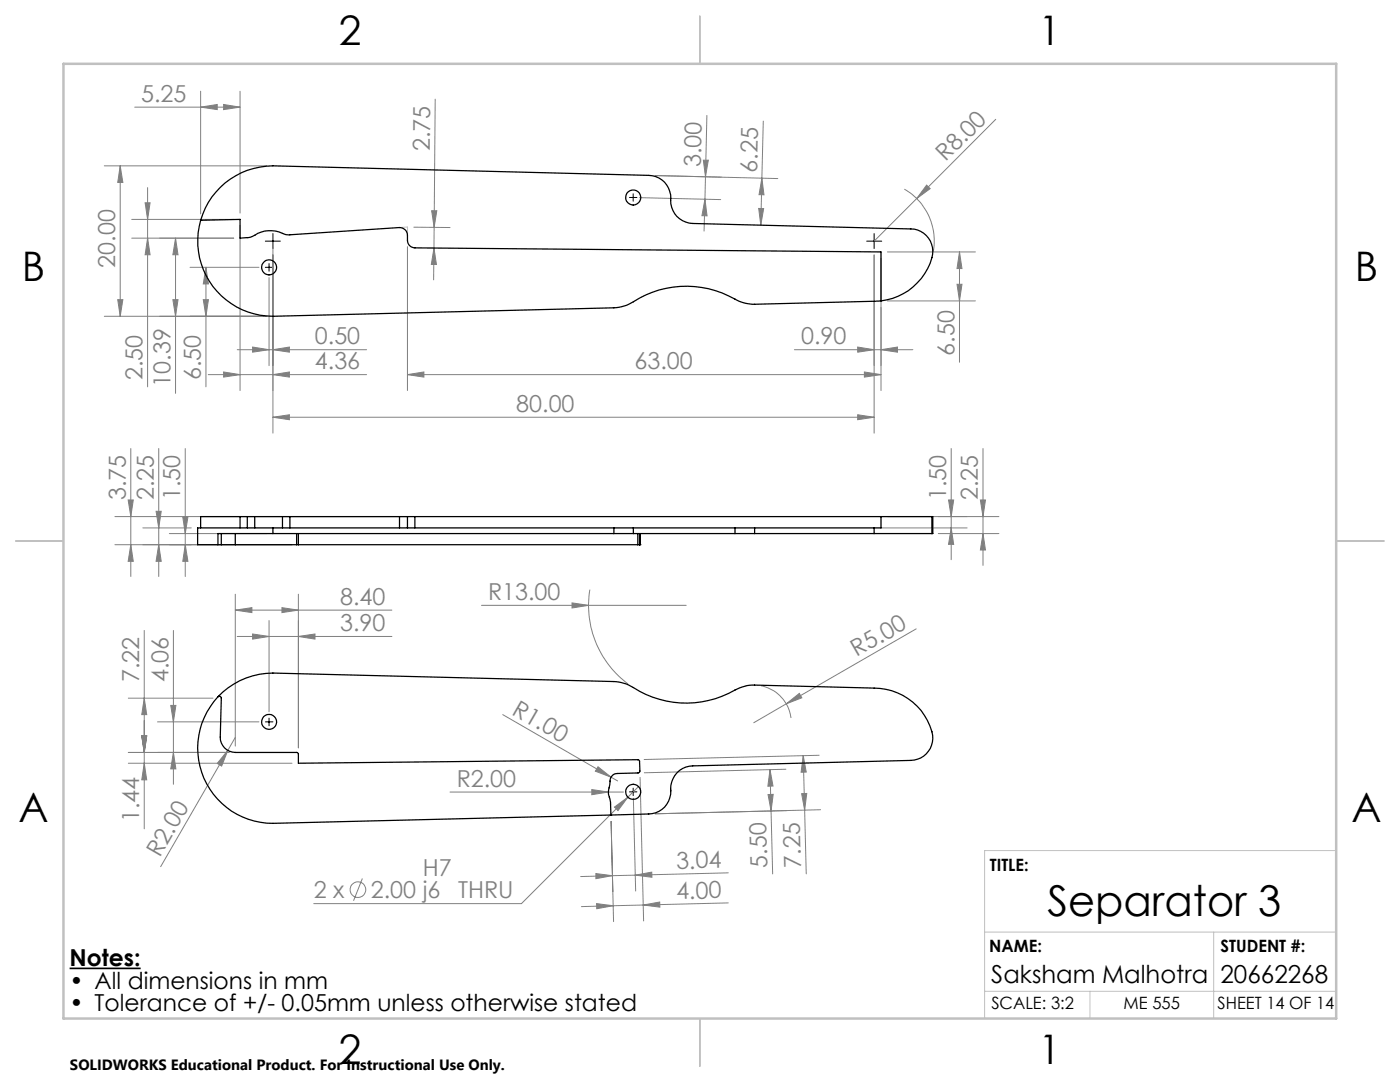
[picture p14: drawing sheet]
<svg xmlns="http://www.w3.org/2000/svg" width="279mm" height="216mm" viewBox="0 0 279 216" stroke-linecap="round" stroke-linejoin="round" font-family="sans-serif">
<defs><g id="words">
<text font-size="8.5" x="209" y="182.8">Separator 3</text>
<g font-size="8.1">
<text x="67.6" y="8.9">2</text>
<text x="207.3" y="8.9">1</text>
<text x="4.4" y="56.1">B</text>
<text x="270.4" y="56.1">B</text>
<text x="3.7" y="164.1">A</text>
<text x="269.7" y="164.1">A</text>
<text x="67.6" y="212.4">2</text>
<text x="207.3" y="212.4">1</text>
</g>
<g font-size="4.9">
<text x="197.8" y="196.1">Saksham Malhotra</text>
<text x="243.6" y="196.1">20662268</text>
</g>
<g font-size="4.7" fill="#808080">
<text x="28.2" y="20.3">5.25</text>
<text x="85.8" y="30.1" transform="rotate(-89 85.8 30.1)">2.75</text>
<text x="139.8" y="33.3" transform="rotate(-89 139.8 33.3)">3.00</text>
<text x="151.1" y="34.5" transform="rotate(-89 151.1 34.5)">6.25</text>
<text x="188.7" y="32.4" transform="rotate(-45 188.7 32.4)">R8.00</text>
<text x="23" y="53.4" transform="rotate(-90 23 53.4)">20.00</text>
<text x="62.8" y="68.7">0.50</text>
<text x="159.9" y="68.7">0.90</text>
<text x="190.5" y="71" transform="rotate(-90 190.5 71)">6.50</text>
<text x="28.5" y="75.9" transform="rotate(-90 28.5 75.9)">2.50</text>
<text x="34" y="77.2" transform="rotate(-90 34 77.2)">10.39</text>
<text x="40.1" y="75.9" transform="rotate(-90 40.1 75.9)">6.50</text>
<text x="62.8" y="73.7">4.36</text>
<text x="126.6" y="73.7">63.00</text>
<text x="103" y="82.2">80.00</text>
<text x="25.1" y="99.8" transform="rotate(-90 25.1 99.8)">3.75</text>
<text x="30.7" y="99.8" transform="rotate(-90 30.7 99.8)">2.25</text>
<text x="36" y="99.8" transform="rotate(-90 36 99.8)">1.50</text>
<text x="188.8" y="99.8" transform="rotate(-90 188.8 99.8)">1.50</text>
<text x="195.2" y="99.8" transform="rotate(-90 195.2 99.8)">2.25</text>
<text x="97.4" y="119.8">R13.00</text>
<text x="67.9" y="126">3.90</text>
<text x="67.9" y="120.7">8.40</text>
<text x="171" y="131.2" transform="rotate(-30 171 131.2)">R5.00</text>
<text x="27.8" y="136.1" transform="rotate(-90 27.8 136.1)">7.22</text>
<text x="33.6" y="136.1" transform="rotate(-90 33.6 136.1)">4.06</text>
<text x="102" y="142.4" transform="rotate(30 102 142.4)">R1.00</text>
<text x="91.1" y="157">R2.00</text>
<text x="27.8" y="164.1" transform="rotate(-90 27.8 164.1)">1.44</text>
<text x="31.9" y="171.3" transform="rotate(-60 31.9 171.3)">R2.00</text>
<text x="135" y="173.4" transform="rotate(-1 135 173.4)">3.04</text>
<text x="153.2" y="173.1" transform="rotate(-91 153.2 173.1)">5.50</text>
<text x="159.9" y="173.1" transform="rotate(-91 159.9 173.1)">7.25</text>
<text x="62.6" y="179.2">2 x</text>
<text x="74" y="179.2">2.00 j6</text>
<text x="84.4" y="174.7">H7</text>
<text x="91.4" y="179.2">THRU</text>
<text x="135" y="179.4" transform="rotate(-1 135 179.4)">4.00</text>
</g>
<g font-size="4.7">
<text x="13.9" y="192.7">Notes:</text>
<text x="13.9" y="197.3">• All dimensions in mm</text>
<text x="13.9" y="201.8">• Tolerance of +/- 0.05mm unless otherwise stated</text>
</g>
<g font-size="3.4">
<text x="197.5" y="173.8">TITLE:</text>
<text x="197.4" y="190">NAME:</text>
<text x="243.6" y="190">STUDENT #:</text>
<text x="197.8" y="201.3">SCALE: 3:2</text>
<text x="224.2" y="201.3">ME 555</text>
<text x="243" y="201.3">SHEET 14 OF 14</text>
</g>
<text font-size="3" x="14" y="213.5">SOLIDWORKS Educational Product. For Instructional Use Only.</text>
</g></defs>
<g fill="none" stroke="#808080" stroke-width=".2">
<path d="M40 18.2v24.5M47.9 18.2v24.3M86.9 19.8l-.4 36M20.8 33.1h32.4M24 33.1v30M24 33.1l.5 3.3h-1zM26.9 21.4h21M29.5 37.4v39.8M40 21.4l3.4-.6v1.1zM44.6 20.8l3.3 .6-3.3 .5zM127.6 39.4l16.2 .4M130.7 35l24.5 .6"/>
<path d="M140.4 32h1l-.6 3.3zM140.7 39.8l.4 3.3-1-.1zM140.7 39.8l-.2 6.3M140.8 35.3l-.1 4.5M141.1 23l-.3 12.3M152 35.6l.5 3.3-1-.1zM152 35.6l-.2 9.3M152.3 24.2l-.3 11.4M180.5 37.7a11.9 11.9 0 0 1 5.8 12.5M184.9 36.9l.7 .7-2.6 2zM198.7 23.8l-24.3 24.3M23.5 59.8h1l-.5 3.3z"/>
<path d="M26.3 43.8h20.3M29 40.5h1l-.5 3.3zM29.5 47.5l.5 3.3h-1zM34.5 59.8h1l-.5 3.3zM35 47.5v31M35 47.5l.5 3.3h-1zM37.9 53.3h13.8M40.6 59.8h1l-.5 3.3zM41.1 53.3v23.9M41.1 53.3l.5 3.4h-1zM46.6 47.5h-20.3M47.9 45v32.9"/>
<path d="M53.7 55.4v17.6M54.5 49.4v37M81.3 49.2v28.7M82.6 45.3l7.2 .1M86.1 42.1h1.1l-.6 3.3zM86.6 49.5l.5 3.3h-1zM151.4 41.6h1l-.6 3.3zM174.4 50.9v35.5M175.8 51.5v26.4M177.1 50.3h17.6M191 56.7h1l-.5 3.3zM191.5 50.3l.5 3.3h-1z"/>
<path d="M191.5 50.3v22M20.8 63.1h32.4M41.6 74.8h31.6M44.6 74.2l3.3 .6-3.3 .4zM47.3 69.8h25.9M50.4 69.3l3.3 .5-3.3 .5zM54.5 74.8l3.2-.6v1zM54.5 69.8l3.2-.5v1zM81.3 74.8l3.3-.6v1zM81.3 74.8h94.5M158.5 69.8h23.7M171.2 69.3l3.2 .5-3.2 .5z"/>
<path d="M172.5 74.2l3.3 .6-3.3 .4zM175.8 69.8l3.3-.5v1zM177.1 60h17.6M25.6 99.8h1l-.5 3.3zM26.1 89.5v25.5M31.7 89.5v25.5M37 89.5v25.5M54.5 83.3l3.2-.5v.9zM54.5 83.3h119.9M171.2 82.8l3.2 .5-3.2 .4zM189.3 99.8h1l-.5 3.3zM189.8 89.5v22.2"/>
<path d="M195.7 99.8h1l-.5 3.3zM196.2 89.5v23.3M22.9 108.7h35.4M22.9 103.1h58.6M26.1 108.7l.5 3.3h-1zM28.5 105.3h9.7M31.2 102h1l-.5 3.3zM31.7 108.7l.5 3.3h-1zM33.8 106.5h19.4M36.5 103.2h1l-.5 3.3zM37 108.7l.5 3.3h-1zM47 118.6v30.3"/>
<path d="M59.5 118.6v30.6M117.7 117.7a19.5 19.5 0 0 0 7.6 18.8M175.7 105.3h17.3M177.1 103.1h22.3M187.3 106.5h12.1M189.8 105.3l.5 3.3h-1zM196.2 106.5l.5 3.2h-1zM25.6 139.3h16.9M28.8 125.8v39.6M28.8 139.3l.5 3.3h-1zM34.6 125.8v30.7M47 121.7l3.3-.5v1z"/>
<path d="M47 121.7h31.2M47.3 127h30.9M50.4 126.5l3.3 .5-3.3 .5zM53.7 123.8v18.2M56.3 121.2l3.2 .5-3.2 .5zM59.5 127l3.4-.5v1zM96.1 120.8h40.8M114.2 120.3l3.2 .5-3.2 .5zM151.9 136.8a7.6 7.6 0 0 1 6 6.5M182.8 125.5l-25.9 14.9M25.6 150.1h20.1M25.6 152.3h32.7"/>
<path d="M28.3 146.8h1l-.5 3.3zM28.8 152.3l.5 3.3h-1zM31.4 144h20.3M34.1 140.8h1l-.5 3.2zM34.6 150.1l.5 3.3h-1zM45.5 149.7l-1.3 3.2-.8-.6zM45.5 149.7l-13.4 23.2M47 147.1l-1.5 2.6M89.8 158h34.6M100.3 142.6l21.7 12.5M118.1 157.6l3.3 .4-3.3 .6zM119.3 153l2.7 2.1-3.2-1.2z"/>
<path d="M122 155.1l1.3 .7M126.4 159.3l.5 18.5M127.4 157l-23.3 23.3h-41.5M127.7 155.1l.7 28.7M153.3 158.5h1l-.4 3.3zM153.7 153.6l.5 20.8M153.7 153.6l.6 3.2-1.1 .1zM156.8 153.5l-28.2 .7M156.9 140.4l-6.5 3.8M156.9 140.4l2.6-2 .5 .8zM160 158.4l1-.1-.4 3.3zM160.3 150.8l.3 10.8"/>
<path d="M160.3 150.8l.6 3.3h-1zM163.5 150.7l-34.9 .9M72.3 175.3l-1.7 4.4M118.9 174.3l3.3 .4-3.3 .6zM122.2 174.7l-6.3 .2M122.3 177.9l-.3-14 .4 20M122.6 161l2.7-1.9-2 2.6zM126.8 174.6l3.3-.6v1zM126.8 174.6l-4.6 .1M145.3 174.2l-18.5 .4M160.6 161.6l.3 12.8M163.8 161.6l-33.1 .8"/>
<path d="M119.1 180.3l3.3 .4-3.3 .6zM122.4 180.7l-6.4 .2M128.4 180.6l3.3-.6v1zM128.4 180.6l-6 .1M145.3 180.2l-16.9 .4"/>
<circle cx="71.4" cy="177.5" r="1.56"/>
</g>
<path d="M13.9 193.2h14.2" fill="none" stroke="#000" stroke-width=".33"/>
<path d="M125.6 39.4h1.5M126.4 38.7v1.4M53 53.3h1.5M53 48.1h3M53.7 52.6v1.5M54.5 46.6v3M173 48.1h3M174.4 46.6v3M53 144h1.5M53.7 143.3v1.5M125.6 158h1.5M126.4 157.3v1.4" fill="none" stroke="#000" stroke-width=".2"/>
<path d="M79.7 45.4l1.6-.1M81.3 45.3v1.6" fill="none" stroke="#c0c0c0" stroke-width=".2" stroke-dasharray="15.2 1.3 1.3 1.3"/>
<path d="M266.7 169.7h-70.2v33.5M196.5 197.8h70.2M196.5 186h70.2M217.5 197.8v5.4M242.2 186v17.2" fill="none" stroke="#c0c0c0" stroke-width=".2"/>
<path d="M139.7 3.2v9.5M3.1 107.9h9.6M266.7 107.9h9.5M139.7 203.2v9.6" fill="none" stroke="#c0c0c0" stroke-width=".25"/>
<path d="M12.7 12.7h254v190.5h-254z" fill="none" stroke="#c0c0c0" stroke-width=".5"/>
<g fill="#808080">
<path d="M119.3 153l2.7 2.1-3.2-1.2z"/>
<path d="M118.1 157.6l3.3 .4-3.3 .6z"/>
<path d="M114.2 120.3l3.2 .5-3.2 .5z"/>
<path d="M156.9 140.4l2.6-2 .5 .8z"/>
<path d="M184.9 36.9l.7 .7-2.6 2z"/>
<path d="M45.5 149.7l-1.3 3.2-.8-.6z"/>
<path d="M86.1 42.1h1.1l-.6 3.3zM86.6 49.5l.5 3.3h-1z"/>
<path d="M54.5 74.8l3.2-.6v1zM44.6 74.2l3.3 .6-3.3 .4zM175.8 69.8l3.3-.5v1zM171.2 69.3l3.2 .5-3.2 .5zM56.3 121.2l3.2 .5-3.2 .5zM47 121.7l3.3-.5v1z"/>
<path d="M54.5 83.3l3.2-.5v.9zM171.2 82.8l3.2 .5-3.2 .4zM50.4 69.3l3.3 .5-3.3 .5zM54.5 69.8l3.2-.5v1zM40 21.4l3.4-.6v1.1zM44.6 20.8l3.3 .6-3.3 .5zM81.3 74.8l3.3-.6v1zM172.5 74.2l3.3 .6-3.3 .4zM122.6 161l.7 .7 2-2.6zM50.4 126.5l3.3 .5-3.3 .5zM59.5 127l3.4-.5v1z"/>
<path d="M119.1 180.3l3.3 .4-3.3 .6zM128.4 180.6l3.3-.6v1zM118.9 174.3l3.3 .4-3.3 .6zM126.8 174.6l3.3-.6v1z"/>
<path d="M151.4 41.6h1l-.6 3.3zM152 35.6l.5 3.3-1-.1z"/>
<path d="M140.4 32h1l-.6 3.3zM140.7 39.8l.4 3.3-1-.1z"/>
<path d="M26.1 108.7l.5 3.3h-1zM25.6 99.8h1l-.5 3.3zM189.8 105.3l.5 3.3h-1zM189.3 99.8h1l-.5 3.3zM40.6 59.8h1l-.5 3.3zM41.1 53.3l.5 3.4h-1zM34.5 59.8h1l-.5 3.3zM35 47.5l.5 3.3h-1zM34.6 150.1l.5 3.3h-1zM34.1 140.8h1l-.5 3.2zM28.3 146.8h1l-.5 3.3zM28.8 139.3l.5 3.3h-1zM28.8 152.3l.5 3.3h-1zM28.3 146.8h1l-.5 3.3z"/>
<path d="M195.7 99.8h1l-.5 3.3zM196.2 106.5l.5 3.2h-1zM36.5 103.2h1l-.5 3.3zM37 108.7l.5 3.3h-1zM31.2 102h1l-.5 3.3zM31.7 108.7l.5 3.3h-1zM29 40.5h1l-.5 3.3zM29.5 47.5l.5 3.3h-1zM191.5 50.3l.5 3.3h-1zM191 56.7h1l-.5 3.3z"/>
<path d="M24 33.1l.5 3.3h-1zM23.5 59.8h1l-.5 3.3z"/>
<path d="M160 158.4l1-.1-.4 3.3zM160.3 150.8l.6 3.3h-1z"/>
<path d="M153.7 153.6l.6 3.2-1.1 .1zM153.3 158.5h1l-.4 3.3z"/>
</g>
<g fill="none" stroke="#000" stroke-width=".25">
<path d="M40 44l7.9-.2v3.7l1.7-.1 .7-.2a6.4 6.4 0 0 1 6.8-.4l.6 .1 22-1.5a1.57 1.57 0 0 1 1.6 1.5 2.09 2.09 0 0 0 .7 2.3l.8 .3 93 .8v9.7M40 44a15 15 0 0 1 14.5-10.9l75 1.9a4.4 4.4 0 0 1 4.3 5 4.5 4.5 0 0 0 4.5 4.6l43.5 1.1a4.6 4.6 0 0 1 3.8 6.8 12.2 12.2 0 0 1-9.8 7.5M40 44a15 15 0 0 0 14.5 19.1l68-1.7a9.3 9.3 0 0 0 5.1-1.9 20 20 0 0 1 20 .6l1.5 .5 1.5 .1 25.2-.7M43.5 108.7h.7M44.2 108.7h2.8M44.2 106.5v2.2M47 106.5v2.2M47 108.7h12.2M47.9 103.1v2.2M49.4 103.1h1.4M49.4 103.1h-9.4v2.2M49.4 103.1v2.2"/>
<path d="M50.8 103.1h5.6M50.8 103.1v2.2M54.5 105.3h-15.1v3.4h4.1M54.5 106.5h-11v2.2M54.5 105.3v1.2M54.5 105.3h68M54.5 106.5h68M56.4 103.1h1.5M56.4 103.1v2.2M57.9 103.1h21.8M57.9 103.1v2.2M59.2 108.7h.3"/>
<path d="M59.2 106.5v2.2M59.5 108.7h67.8M59.5 106.5v2.2M79.7 103.1h1.6M79.7 103.1v2.2M81.3 103.1h1.5M81.3 103.1v2.2M82.8 103.1v2.2M82.8 103.1h93M122.5 105.3h3.9M122.5 106.5h3.9M122.5 105.3v1.2"/>
<path d="M126.4 105.3h20.3M126.4 106.5h20.3M126.4 105.3v1.2M127.3 108.7h.3M127.3 106.5v2.2M127.6 108.7h.1M127.6 106.5v2.2M127.7 108.7h.1M127.7 106.5v2.2M146.7 105.3h3.9M146.7 106.5h3.9M146.7 105.3v1.2"/>
<path d="M150.6 105.3h23.8M150.6 106.5h23.8M150.6 105.3v1.2M174.4 106.5h11.6M174.4 105.3v1.2M175.8 103.1h10.2M175.8 103.1v2.2h-1.4M186 103.1h.2v3.4h-.2M186 103.1v3.4M43.5 139a.4 .4 0 0 1 .4 0 .4 .4 0 0 1 .3 .3l-.2 7.8a3 3 0 0 0 3 3h12.3l.2 .3v1.9l67.8-.7 .3 .2 .1 2.1-.3 .3-4.2 .1a1.77 1.77 0 0 0-1.5 2.2 4.5 4.5 0 0 0 .1 3.4l.1 2.7M43.5 139a15 15 0 0 0-2.8 16.3 15 15 0 0 0 13.8 9l67.4-1.7M43.5 139a15.1 15.1 0 0 1 11-4.7l68 1.7a9.3 9.3 0 0 1 5.1 1.9 19.7 19.7 0 0 0 19.5-.4l2-.7 1-.1 24.3 .6a11.7 11.7 0 0 1 11.8 10.1 4.5 4.5 0 0 1-4.4 4.3l-43.5 1.1a4.5 4.5 0 0 0-4.4 5 4.5 4.5 0 0 1-4.4 4.6l-7.6 .2"/>
<circle cx="126.4" cy="39.4" r="1.51"/>
<circle cx="53.7" cy="53.4" r="1.49"/>
<circle cx="53.7" cy="144" r="1.49"/>
<circle cx="126.4" cy="158" r="1.5"/>
</g>
<use href="#words"/>
</svg>
